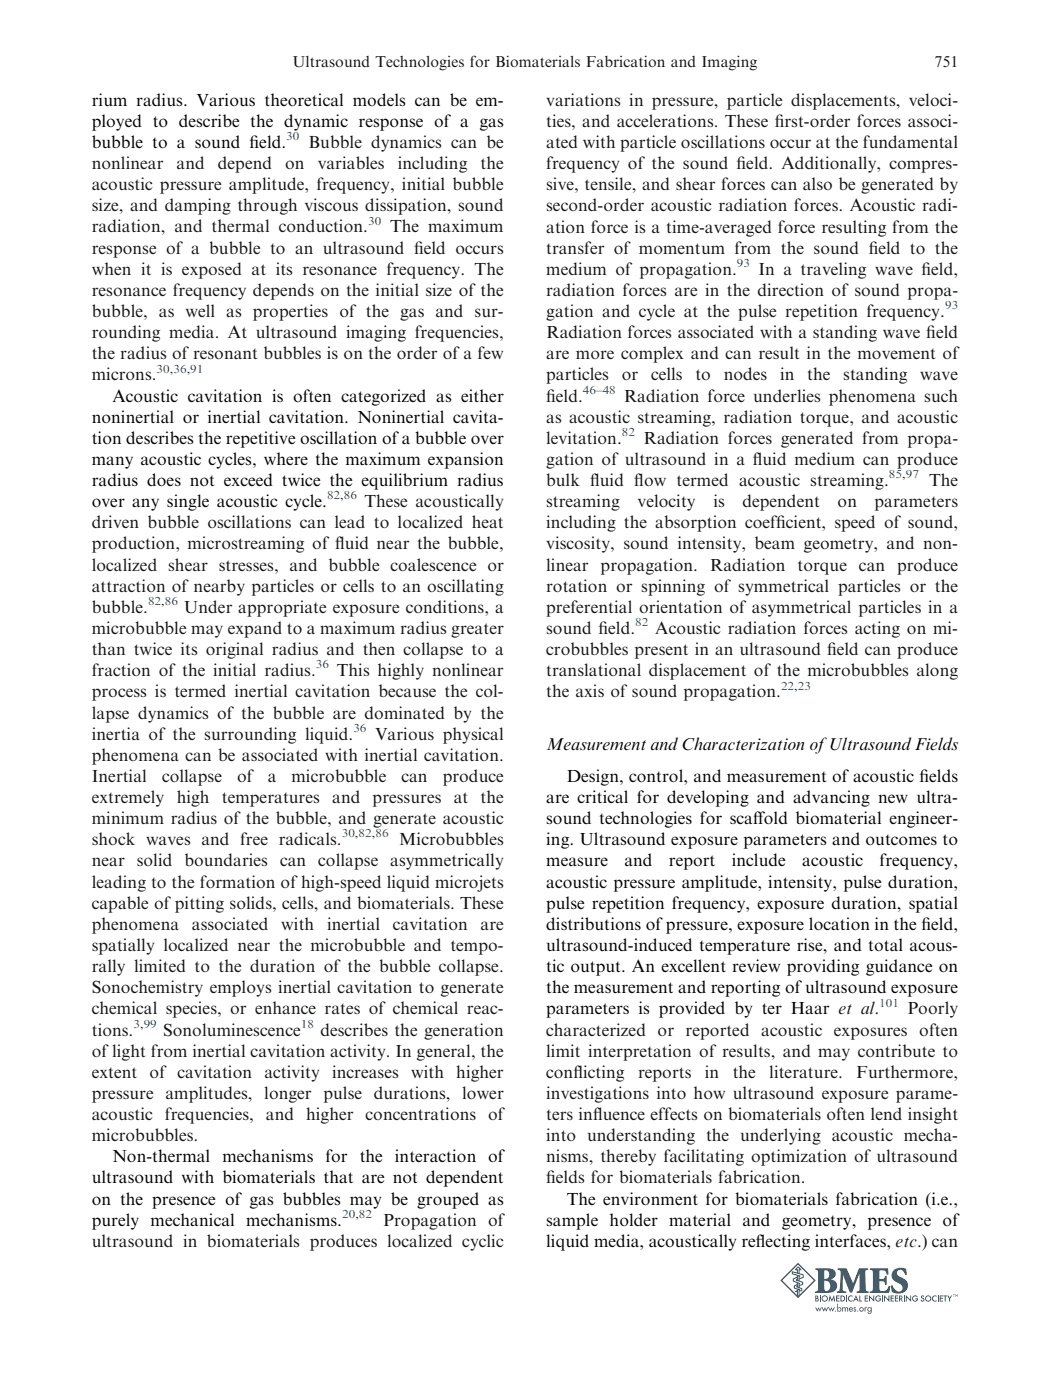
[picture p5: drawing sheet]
<svg xmlns="http://www.w3.org/2000/svg" width="210mm" height="279mm" viewBox="0 0 210 279" stroke-linecap="round" stroke-linejoin="round" font-family="sans-serif">
<defs><g id="words">
<g font-size="3.5">
<text x="18.3" y="21.1">rium radius. Various theoretical models can be em-</text>
<text x="18.3" y="25.3">ployed to describe the dynamic response of a gas</text>
<text x="18.3" y="29.5">bubble to a sound f</text>
<text x="49.8" y="29.5">ield.</text>
<text x="22.4" y="80.1">Acoustic cavitation is often categorized as either</text>
<text x="18.3" y="84.4">noninertial or inertial cavitation. Noninertial cavita-</text>
<text x="18.3" y="88.6">tion describes the repetitive oscillation ofa bubble over</text>
<text x="18.3" y="92.8">many acoustic cycles, where the maximum expansion</text>
<text x="18.3" y="97">radius does not exceed twice the equilibrium radius</text>
<text x="18.3" y="101.2">over any single acoustic cycle.</text>
<text x="109" y="149.7">Measurement and Characterization ofUltrasound Fields</text>
<text x="109" y="160.3">are critical for developing and advancing new ultra-</text>
<text x="113.1" y="156">Design, control, and measurement of acoustic f</text>
<text x="183.5" y="156">ields</text>
<text x="109" y="164.5">sound technologies for scaf</text>
<text x="150.3" y="164.5">fold biomaterial engineer-</text>
<text x="109" y="168.7">ing. Ultrasound exposure parameters and outcomes to</text>
<text x="109" y="172.9">measure</text>
<text x="124.6" y="172.9">and</text>
<text x="133.5" y="172.9">report</text>
<text x="146" y="172.9">include</text>
<text x="160.1" y="172.9">acoustic</text>
<text x="175.5" y="172.9">frequency,</text>
<text x="109" y="177.1">acoustic pressure amplitude, intensity, pulse duration,</text>
<text x="109" y="181.4">pulse repetition frequency, exposure duration, spatial</text>
<text x="109" y="185.6">distributions of pressure, exposure location in the f</text>
<text x="183.9" y="185.6">ield,</text>
<text x="109" y="189.8">ultrasound-induced temperature rise, and total acous-</text>
<text x="109" y="194">tic output. An excellent review providing guidance on</text>
<text x="109" y="198.2">the measurement and reporting of ultrasound exposure</text>
<text x="109" y="202.4">parameters is provided by ter Haar et al.</text>
<text x="22.4" y="232">Non-thermal mechanisms for the interaction of</text>
<text x="18.3" y="236.2">ultrasound with biomaterials that are not dependent</text>
<text x="18.3" y="240.4">on the presence of gas bubbles may be grouped as</text>
<text x="18.3" y="244.6">purely mechanical mechanisms.</text>
<text x="109" y="244.6">sample holder material and geometry, presence of</text>
<text x="113.1" y="240.4">The environment for biomaterials fabrication (i.e.,</text>
<text x="109" y="248.8">liquid media, acoustically ref</text>
<text x="150.8" y="248.8">lecting interfaces, etc.) can</text>
</g>
<g font-size="3.5" fill="#131413">
<text x="109" y="21.1">variations in pressure, particle displacements, veloci-</text>
<text x="61.6" y="29.5">Bubble dynamics can be</text>
<text x="109" y="25.3">ties, and accelerations. These f</text>
<text x="109" y="29.5">ated with particle oscillations occur at the fundamental</text>
<text x="154.6" y="25.3">irst-order forces associ-</text>
<text x="18.3" y="33.7">nonlinear</text>
<text x="35.2" y="33.7">and</text>
<text x="43.5" y="33.7">depend</text>
<text x="56.9" y="33.7">on</text>
<text x="63.4" y="33.7">variables</text>
<text x="79.4" y="33.7">including</text>
<text x="95.9" y="33.7">the</text>
<text x="109" y="33.7">frequency of the sound f</text>
<text x="147" y="33.7">ield. Additionally, compres-</text>
<text x="18.3" y="38">acoustic pressure amplitude, frequency, initial bubble</text>
<text x="109" y="38">sive, tensile, and shear forces can also be generated by</text>
<text x="18.3" y="42.2">size, and damping through viscous dissipation, sound</text>
<text x="18.3" y="46.4">radiation, and thermal conduction.</text>
<text x="77.9" y="46.4">The maximum</text>
<text x="109" y="42.2">second-order acoustic radiation forces. Acoustic radi-</text>
<text x="109" y="46.4">ation force is a time-averaged force resulting from the</text>
<text x="18.3" y="50.6">response of a bubble to an ultrasound f</text>
<text x="82.6" y="50.6">ield occurs</text>
<text x="109" y="50.6">transfer of momentum from the sound f</text>
<text x="173.4" y="50.6">ield to the</text>
<text x="18.3" y="54.8">when it is exposed at its resonance frequency. The</text>
<text x="18.3" y="59">resonance frequency depends on the initial size of the</text>
<text x="109" y="54.8">medium of propagation.</text>
<text x="109" y="59">radiation forces are in the direction of sound propa-</text>
<text x="151.4" y="54.8">In a traveling wave f</text>
<text x="183.9" y="54.8">ield,</text>
<text x="18.3" y="63.3">bubble, as well as properties of the gas and sur-</text>
<text x="109" y="63.3">gation and cycle at the pulse repetition frequency.</text>
<text x="18.3" y="67.5">rounding media. At ultrasound imaging frequencies,</text>
<text x="18.3" y="71.7">the radius of resonant bubbles is on the order of a few</text>
<text x="109" y="67.5">Radiation forces associated with a standing wave f</text>
<text x="109" y="71.7">are more complex and can result in the movement of</text>
<text x="184.9" y="67.5">ield</text>
<text x="18.3" y="75.9">microns.</text>
<text x="109" y="75.9">particles</text>
<text x="124.1" y="75.9">or</text>
<text x="129.9" y="75.9">cells</text>
<text x="138.8" y="75.9">to</text>
<text x="144.4" y="75.9">nodes</text>
<text x="155.7" y="75.9">in</text>
<text x="161.1" y="75.9">the</text>
<text x="168.3" y="75.9">standing</text>
<text x="183.6" y="75.9">wave</text>
<text x="109" y="80.1">f</text>
<text x="109" y="80.1">ield.</text>
<text x="124.5" y="80.1">Radiation force underlies phenomena such</text>
<text x="109" y="84.4">as acoustic streaming, radiation torque, and acoustic</text>
<text x="109" y="88.6">levitation.</text>
<text x="128.4" y="88.6">Radiation forces generated from propa-</text>
<text x="109" y="92.8">gation of ultrasound in a f</text>
<text x="150.2" y="92.8">luid medium can produce</text>
<text x="72.7" y="101.2">These acoustically</text>
<text x="109" y="97">bulk f</text>
<text x="109" y="101.2">streaming</text>
<text x="117.8" y="97">luid f</text>
<text x="126.6" y="97">low termed acoustic streaming.</text>
<text x="127.2" y="101.2">velocity</text>
<text x="142.4" y="101.2">is</text>
<text x="148.2" y="101.2">dependent</text>
<text x="167.2" y="101.2">on</text>
<text x="174.5" y="101.2">parameters</text>
<text x="185.4" y="97">The</text>
<text x="18.3" y="105.4">driven bubble oscillations can lead to localized heat</text>
<text x="109" y="105.4">including the absorption coeff</text>
<text x="154.9" y="105.4">icient, speed of sound,</text>
<text x="18.3" y="109.7">production, microstreaming of f</text>
<text x="18.3" y="113.9">localized shear stresses, and bubble coalescence or</text>
<text x="66.9" y="109.7">luid near the bubble,</text>
<text x="109" y="109.7">viscosity, sound intensity, beam geometry, and non-</text>
<text x="109" y="113.9">linear propagation. Radiation torque can produce</text>
<text x="18.3" y="118.1">attraction of nearby particles or cells to an oscillating</text>
<text x="109" y="118.1">rotation or spinning of symmetrical particles or the</text>
<text x="18.3" y="122.3">bubble.</text>
<text x="36.7" y="122.3">Under appropriate exposure conditions, a</text>
<text x="109" y="122.3">preferential orientation of asymmetrical particles in a</text>
<text x="18.3" y="126.5">microbubble may expand to a maximum radius greater</text>
<text x="18.3" y="130.7">than twice its original radius and then collapse to a</text>
<text x="109" y="130.7">crobubbles present in an ultrasound f</text>
<text x="109" y="126.5">sound f</text>
<text x="119.4" y="126.5">ield.</text>
<text x="130.7" y="126.5">Acoustic radiation forces acting on mi-</text>
<text x="165.1" y="130.7">ield can produce</text>
<text x="18.3" y="135">fraction of the initial radius.</text>
<text x="67.2" y="135">This highly nonlinear</text>
<text x="109" y="135">translational displacement of the microbubbles along</text>
<text x="18.3" y="139.2">process is termed inertial cavitation because the col-</text>
<text x="18.3" y="143.4">lapse dynamics of the bubble are dominated by the</text>
<text x="109" y="139.2">the axis of sound propagation.</text>
<text x="18.3" y="147.6">inertia of the surrounding liquid.</text>
<text x="74.8" y="147.6">Various physical</text>
<text x="18.3" y="151.8">phenomena can be associated with inertial cavitation.</text>
<text x="18.3" y="156">Inertial</text>
<text x="18.3" y="160.3">extremely high temperatures and pressures at the</text>
<text x="32.3" y="156">collapse</text>
<text x="47.3" y="156">of</text>
<text x="53.4" y="156">a</text>
<text x="58.2" y="156">microbubble</text>
<text x="80.1" y="156">can</text>
<text x="88.3" y="156">produce</text>
<text x="18.3" y="164.5">minimum radius of the bubble, and generate acoustic</text>
<text x="18.3" y="168.7">shock waves and free radicals.</text>
<text x="18.3" y="172.9">near solid boundaries can collapse asymmetrically</text>
<text x="79.6" y="168.7">Microbubbles</text>
<text x="18.3" y="177.1">leading to the formation of high-speed liquid microjets</text>
<text x="18.3" y="181.4">capable of pitting solids, cells, and biomaterials. These</text>
<text x="18.3" y="185.6">phenomena</text>
<text x="38.3" y="185.6">associated</text>
<text x="56.1" y="185.6">with</text>
<text x="65.3" y="185.6">inertial</text>
<text x="78.4" y="185.6">cavitation</text>
<text x="95.9" y="185.6">are</text>
<text x="18.3" y="189.8">spatially localized near the microbubble and tempo-</text>
<text x="18.3" y="194">rally limited to the duration of the bubble collapse.</text>
<text x="18.3" y="198.2">Sonochemistry employs inertial cavitation to generate</text>
<text x="18.3" y="202.4">chemical species, or enhance rates of chemical reac-</text>
<text x="181.1" y="202.4">Poorly</text>
<text x="18.3" y="206.7">tions.</text>
<text x="32.6" y="206.7">Sonoluminescence</text>
<text x="63.9" y="206.7">describes the generation</text>
<text x="109" y="206.7">characterized or reported acoustic exposures often</text>
<text x="18.3" y="210.9">of light from inertial cavitation activity. In general, the</text>
<text x="18.3" y="215.1">extent of cavitation activity increases with higher</text>
<text x="109" y="210.9">limit interpretation of results, and may contribute to</text>
<text x="109" y="215.1">conf</text>
<text x="114.4" y="215.1">licting</text>
<text x="127.3" y="215.1">reports</text>
<text x="140.7" y="215.1">in</text>
<text x="146.2" y="215.1">the</text>
<text x="153.5" y="215.1">literature.</text>
<text x="170.9" y="215.1">Furthermore,</text>
<text x="18.3" y="219.3">pressure amplitudes, longer pulse durations, lower</text>
<text x="109" y="219.3">investigations into how ultrasound exposure parame-</text>
<text x="18.3" y="223.5">acoustic frequencies, and higher concentrations of</text>
<text x="18.3" y="227.7">microbubbles.</text>
<text x="109" y="223.5">ters inf</text>
<text x="109" y="227.7">into understanding the underlying acoustic mecha-</text>
<text x="118.3" y="223.5">luence effects on biomaterials often lend insight</text>
<text x="109" y="232">nisms, thereby facilitating optimization of ultrasound</text>
<text x="109" y="236.2">f</text>
<text x="109" y="236.2">ields for biomaterials fabrication.</text>
<text x="76.5" y="244.6">Propagation of</text>
<text x="18.3" y="248.8">ultrasound in biomaterials produces localized cyclic</text>
</g>
<g font-size="3.2" fill="#131413">
<text x="58.4" y="13.4">Ultrasound Technologies for Biomaterials Fabrication and Imaging</text>
<text x="186.5" y="13.4">751</text>
</g>
<g font-size="2.3" fill="#00f">
<text x="57.1" y="28">30</text>
<text x="73.5" y="44.8">30</text>
<text x="147.1" y="53.3">93</text>
<text x="188.6" y="61.7">93</text>
<text x="31.3" y="74.4">30,36,91</text>
<text x="116.3" y="78.6">46–48</text>
<text x="124.1" y="87">82</text>
<text x="177.4" y="95.4">85,97</text>
<text x="65.3" y="99.7">82,86</text>
<text x="29.5" y="120.7">82,86</text>
<text x="126.8" y="125">82</text>
<text x="63" y="133.4">36</text>
<text x="155.9" y="137.6">22,23</text>
<text x="70.5" y="146.1">36</text>
<text x="68.2" y="167.1">30,82,86</text>
<text x="175.5" y="200.9">101</text>
<text x="26.6" y="205.1">3,99</text>
<text x="60" y="205.1">18</text>
<text x="68.3" y="243.1">20,82</text>
</g>
</g></defs>
<path d="M155.9 255.5l3.4-3.3 3.3 3.3-3.3 3.4z" fill="none" stroke="#00648c" stroke-width=".26"/>
<g fill="none" stroke="#00648c" stroke-width=".2">
<path d="M159.1 255.4h-.2l1.3 .5v.4l-.7 .3M159.1 254.9l-.8 .3v.5l1.3 .5h-.1M159.1 256.8h-.1l1 .4v.4l-.5 .1M159.1 254.1v-.7h-.4l.6-.6 .6 .6h-.4v.8M159.1 254.5v1M159.1 256v.9M159.1 257.3v1.4M159.1 256.4l-.6 .2v.5l1.1 .3h-.1M159.1 257.6l-.3 .2 .3-.1M159.5 254.6v1.1M159.5 256.1v.9M159.5 257.4v1.3"/>
<path d="M159.5 254.8l.2-.1-1.6-.5v-.4l2.2 .6v.5l-.9 .3"/>
</g>
<g fill="#00648c">
<path d="M167.2 253.1h1.7l1.4 3 1.1-3h1.9v.3l-.6 .2v.7l.1 3v.3l.5 .2v.2h-2.3v-.2l.5-.2v-.3v-3.1l-1.5 3.8h-.4l-1.4-3.6v2.5a.66 .66 0 0 0 .7 .9v.2h-1.9v-.2l.5-.2 .1-.2 .2-2.9-.1-.9-.5-.2z"/>
<path d="M173.6 253.1h3.6l.1 1.3h-.3a.95 .95 0 0 0-1.5-.8v1.6a.76 .76 0 0 0 1.1-.6h.3v1.8h-.3v-.4a.82 .82 0 0 0-1.1-.3v1.6a.66 .66 0 0 0 1 .3 .99 .99 0 0 0 .8-1l.4 .1-.3 1.3h-3.8v-.2l.5-.2 .1-.8v-2.9l-.1-.3-.5-.2z"/>
<path d="M178.4 253.5a2.61 2.61 0 0 1 2.4-.3l.2 1.2h-.3a.92 .92 0 0 0-.6-.9 .92 .92 0 0 0-1.1 .3 .99 .99 0 0 0 .9 1.2 1.63 1.63 0 0 1 1.3 1.9 1.63 1.63 0 0 1-1.9 1.3l-.3-.1a.99 .99 0 0 1-1.2-1.2l-.1-.3 .4-.1 .1 .3a1.07 1.07 0 0 0 .8 .9 1.07 1.07 0 0 0 1.1-.4 1.03 1.03 0 0 0-.9-1.2 1.52 1.52 0 0 1-1.2-1.1 1.52 1.52 0 0 1 .4-1.5z"/>
<path d="M163.6 258.5h.2v1.2h-.2z"/>
<path d="M165.6 258.5l.4 .9 .4-.9 .3 1.2h-.2l-.1-.7-.4 .8-.3-.8-.2 .7h-.1z"/>
<path d="M166.9 258.5h.6v.2h-.4v.3h.4v.2h-.4v.4h.4v.1h-.6z"/>
<path d="M168.8 258.5h.2v1.2h-.2z"/>
<path d="M169.4 258.7l.6-.2 .1 .1v.2a.45 .45 0 0 0-.6 0 .45 .45 0 0 0 0 .7 .45 .45 0 0 0 .6 0v.2a.62 .62 0 0 1-.8-.2 .62 .62 0 0 1 .1-.8z"/>
<path d="M171.5 258.5h.2v1.1h.3v.1h-.5z"/>
<path d="M172.6 258.5h.6v.2h-.5v.3h.5v.2h-.5v.4h.5v.1h-.6z"/>
<path d="M173.4 258.5l.9 .9v-.9h.2v1.3l-.9-.9v.8h-.2z"/>
<path d="M174.8 258.7l.7-.2 .3 .3-.2 .1a.43 .43 0 0 0-.6-.1 .43 .43 0 0 0-.1 .6 .43 .43 0 0 0 .7 0v-.1h-.3v-.2h.5a.6 .6 0 0 1-.8 .6 .6 .6 0 0 1-.2-1z"/>
<path d="M176 258.5h.2v1.2h-.2z"/>
<path d="M176.4 258.5l.9 .9v-.9h.2v1.3l-.9-.9v.8h-.2z"/>
<path d="M177.7 258.5h.7v.2h-.5v.3h.5v.2h-.5v.4h.5v.1h-.7z"/>
<path d="M178.6 258.5h.6v.2h-.4v.3h.4v.2h-.4v.4h.4v.1h-.6z"/>
<path d="M180.3 258.5h.2v1.2h-.2z"/>
<path d="M180.8 258.5l.8 .9v-.9h.2v1.3l-.8-.9v.8h-.2z"/>
<path d="M182.2 258.7l.6-.2 .3 .3-.1 .1a.43 .43 0 0 0-.6-.1 .43 .43 0 0 0-.1 .6 .43 .43 0 0 0 .6 0l.1-.1h-.3v-.2h.5a.6 .6 0 0 1-.8 .6 .6 .6 0 0 1-.2-1z"/>
<path d="M183.8 258.7a.37 .37 0 0 1 .7 0h-.5v.2a.43 .43 0 0 1 .5 .4 .43 .43 0 0 1-.6 .4l-.2-.3h.2l.2 .2 .2-.2-.5-.4z"/>
<path d="M186.2 258.7l.6-.2 .1 .1v.2a.45 .45 0 0 0-.6 0 .45 .45 0 0 0 0 .7 .45 .45 0 0 0 .6 0v.2a.62 .62 0 0 1-.8-.2 .62 .62 0 0 1 .1-.8z"/>
<path d="M187.1 258.5h.2v1.2h-.2z"/>
<path d="M187.5 258.5h.7v.2h-.5v.3h.5v.2h-.5v.4h.5v.1h-.7z"/>
<path d="M188.3 258.5h.7v.2h-.3v1h-.2v-1h-.2z"/>
<path d="M189 258.5h.2l.3 .5 .3-.5h.2l-.4 .7v.5h-.2v-.5z"/>
<path d="M190.1 258.3h.5l-.2 .1v.4l-.1-.4z"/>
<path d="M190.7 258.3l.2 .3 .2-.3v.5l-.1-.4-.1 .3-.2-.3v.4z"/>
<path d="M162.7 260.9h.2l.2 .5 .2-.5 .3 .5 .2-.5h.2l-.4 .9-.3-.6-.2 .6z"/>
<path d="M164 260.9h.1l.3 .5 .2-.5 .3 .5 .2-.5h.2l-.4 .9-.3-.6-.2 .6z"/>
<path d="M165.3 260.9h.1l.3 .5 .2-.5 .3 .5 .2-.5h.2l-.4 .9-.3-.6-.2 .6z"/>
<path d="M168.1 260.9l.6 .1 .4-.1 .2 .8h-.2v-.6l-.2-.1-.1 .2v.5h-.2v-.6l-.2-.1-.1 .2-.1 .5h-.1z"/>
<path d="M170.4 261l.2-.1 .2 .1-.3 .1 .3 .2v.3a.31 .31 0 0 1-.5 0l.4-.1-.3-.2z"/>
<path d="M172.5 260.9h.2v.1l.4-.1-.4 .3v.5h-.2z"/>
<path d="M164.5 255.6l.1 1.9a.55 .55 0 0 0 .8-.1 1.09 1.09 0 0 0 .2-1.2 1.09 1.09 0 0 0-1.1-.6zM164.5 253.6v1.6a.86 .86 0 0 0 1-.8 .86 .86 0 0 0-1-.8zM162.7 253.1h2.4a1.37 1.37 0 0 1 1.7 1.1 1.22 1.22 0 0 1-1.1 1.1 1.33 1.33 0 0 1 1.4 1.4 1.33 1.33 0 0 1-1.4 1.3h-3v-.2l.5-.2 .1-.8-.1-2.9v-.3l-.5-.2z"/>
<path d="M162.7 258.5v1.2h.6a.33 .33 0 0 0-.1-.6l.1-.2-.1-.3zM162.9 258.7l.2 .1v.2l-.2 .1zM162.9 259.2l.3 .1v.2l-.3 .1z"/>
<path d="M164 259.1a.62 .62 0 0 0 1.2 0 .62 .62 0 0 0-1.2 0zM164.1 259.1a.45 .45 0 0 1 .9 0 .45 .45 0 0 1-.9 0z"/>
<path d="M167.7 258.5v1.2a.66 .66 0 0 0 1-.6 .66 .66 0 0 0-1-.6zM167.9 258.7a.44 .44 0 0 1 .6 .4 .44 .44 0 0 1-.6 .5z"/>
<path d="M170.8 258.5l-.6 1.2h.2l.1-.2h.6l.1 .2h.2zM170.8 258.9l.2 .4h-.4z"/>
<path d="M179.4 258.5v1.2h.2v-.4l.4 .4h.2l-.4-.5a.4 .4 0 0 0 .2-.5 .4 .4 0 0 0-.6-.2zM179.6 258.7l.3 .1v.2l-.3 .1z"/>
<path d="M184.6 259.1a.62 .62 0 0 0 1.2 0 .62 .62 0 0 0-1.2 0zM184.8 259.1a.45 .45 0 0 1 .9 0 .45 .45 0 0 1-.9 0z"/>
<path d="M167.2 261.3a.3 .3 0 0 0 .6 0 .3 .3 0 0 0-.6 0zM167.1 260.2h.1v.8a.4 .4 0 0 1 .6 0 .4 .4 0 0 1 0 .6 .4 .4 0 0 1-.6 0v.1h-.1z"/>
<path d="M169.7 261.1l-.1 .1h.4v-.1zM169.6 260.9a.4 .4 0 0 1 .4 0 .4 .4 0 0 1 .2 .5h-.6l.2 .2 .3-.1h.1a.45 .45 0 0 1-.7 .1 .45 .45 0 0 1 .1-.7z"/>
<path d="M171.6 261.3a.3 .3 0 0 0 .6 0 .3 .3 0 0 0-.6 0zM171.5 261.3a.45 .45 0 0 1 .9 0 .45 .45 0 0 1-.9 0z"/>
<path d="M173.2 261.3a.3 .3 0 0 0 .6 0 .3 .3 0 0 0-.6 0zM173.3 260.9h.2l.3 .1v-.1h.1v1.1l-.4 .2-.3-.2-.1-.2 .6 .2 .1-.4-.1 .1a.44 .44 0 0 1-.6-.2 .44 .44 0 0 1 .2-.6z"/>
<circle cx="166.7" cy="261.7" r=".1"/>
<circle cx="171.2" cy="261.7" r=".1"/>
</g>
<use href="#words"/>
</svg>
